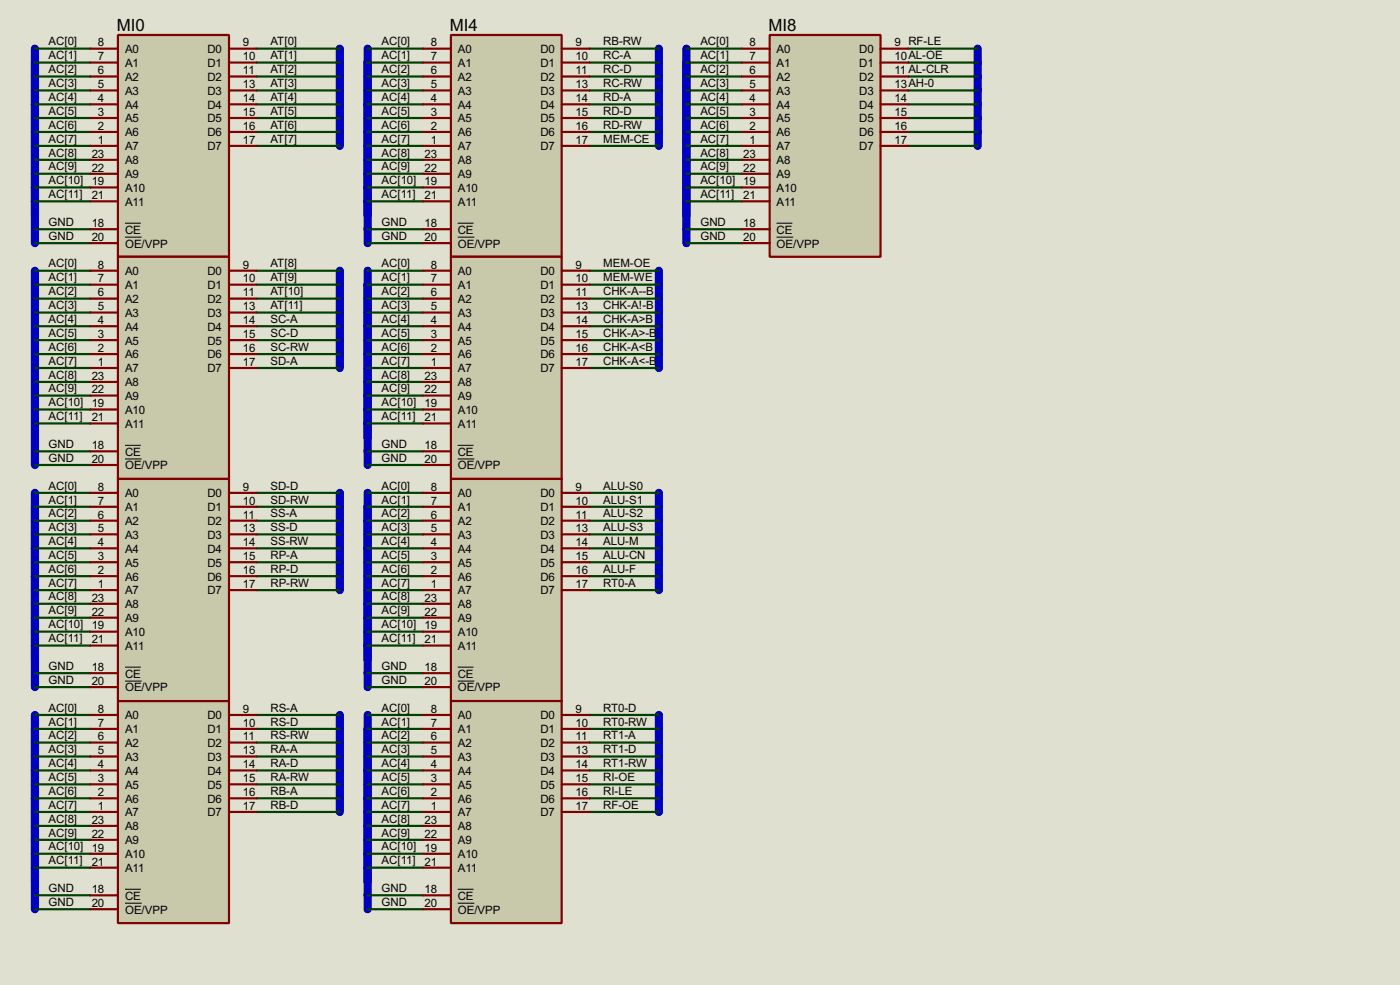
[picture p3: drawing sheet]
<svg xmlns="http://www.w3.org/2000/svg" width="256mm" height="180mm" viewBox="0 0 256 180" stroke-linecap="round" stroke-linejoin="round" font-family="sans-serif">
<defs><g id="words">
<g font-size="3.5">
<text x="21.4" y="5.6">MI0</text>
<text x="82.4" y="5.6">MI4</text>
<text x="140.8" y="5.6">MI8</text>
</g>
<g font-size="2.4">
<text x="8.9" y="8.3">AC[0]</text>
<text x="8.9" y="10.9">AC[1]</text>
<text x="18" y="8.5">8</text>
<text x="18" y="11.1">7</text>
<text x="22.9" y="9.7">A0</text>
<text x="38" y="9.7">D0</text>
<text x="44.5" y="8.5">9</text>
<text x="44.5" y="11.1">10</text>
<text x="49.6" y="8.3">AT[0]</text>
<text x="49.6" y="10.9">AT[1]</text>
<text x="69.9" y="8.3">AC[0]</text>
<text x="69.9" y="10.9">AC[1]</text>
<text x="78.9" y="8.5">8</text>
<text x="78.9" y="11.1">7</text>
<text x="83.9" y="9.7">A0</text>
<text x="99" y="9.7">D0</text>
<text x="105.5" y="8.5">9</text>
<text x="105.5" y="11.1">10</text>
<text x="110.5" y="8.3">RB-RW</text>
<text x="110.5" y="10.9">RC-A</text>
<text x="128.3" y="8.3">AC[0]</text>
<text x="128.3" y="10.9">AC[1]</text>
<text x="137.3" y="8.5">8</text>
<text x="137.3" y="11.1">7</text>
<text x="142.3" y="9.7">A0</text>
<text x="157.4" y="9.7">D0</text>
<text x="163.9" y="8.5">9 RF-LE</text>
<text x="163.9" y="11.1">10AL-OE</text>
<text x="8.9" y="13.4">AC[2]</text>
<text x="8.9" y="15.9">AC[3]</text>
<text x="18" y="13.6">6</text>
<text x="18" y="16.2">5</text>
<text x="22.9" y="12.3">A1</text>
<text x="22.9" y="14.8">A2</text>
<text x="22.9" y="17.3">A3</text>
<text x="38" y="12.3">D1</text>
<text x="38" y="14.8">D2</text>
<text x="38" y="17.3">D3</text>
<text x="44.5" y="13.6">11</text>
<text x="44.5" y="16.2">13</text>
<text x="49.6" y="13.4">AT[2]</text>
<text x="49.6" y="15.9">AT[3]</text>
<text x="69.9" y="13.4">AC[2]</text>
<text x="69.9" y="15.9">AC[3]</text>
<text x="78.9" y="13.6">6</text>
<text x="78.9" y="16.2">5</text>
<text x="83.9" y="12.3">A1</text>
<text x="83.9" y="14.8">A2</text>
<text x="83.9" y="17.3">A3</text>
<text x="99" y="12.3">D1</text>
<text x="99" y="14.8">D2</text>
<text x="99" y="17.3">D3</text>
<text x="105.5" y="13.6">11</text>
<text x="105.5" y="16.2">13</text>
<text x="110.5" y="13.4">RC-D</text>
<text x="110.5" y="15.9">RC-RW</text>
<text x="128.3" y="13.4">AC[2]</text>
<text x="128.3" y="15.9">AC[3]</text>
<text x="137.3" y="13.6">6</text>
<text x="137.3" y="16.2">5</text>
<text x="142.3" y="12.3">A1</text>
<text x="142.3" y="14.8">A2</text>
<text x="142.3" y="17.3">A3</text>
<text x="157.4" y="12.3">D1</text>
<text x="157.4" y="14.8">D2</text>
<text x="157.4" y="17.3">D3</text>
<text x="163.9" y="13.6">11AL-CLR</text>
<text x="163.9" y="16.2">13AH-0</text>
<text x="8.9" y="18.5">AC[4]</text>
<text x="8.9" y="21">AC[5]</text>
<text x="8.9" y="23.6">AC[6]</text>
<text x="18" y="18.7">4</text>
<text x="18" y="21.2">3</text>
<text x="18" y="23.8">2</text>
<text x="22.9" y="19.9">A4</text>
<text x="22.9" y="22.4">A5</text>
<text x="38" y="19.9">D4</text>
<text x="38" y="22.4">D5</text>
<text x="44.5" y="18.7">14</text>
<text x="44.5" y="21.2">15</text>
<text x="44.5" y="23.8">16</text>
<text x="49.6" y="18.5">AT[4]</text>
<text x="49.6" y="21">AT[5]</text>
<text x="49.6" y="23.6">AT[6]</text>
<text x="69.9" y="18.5">AC[4]</text>
<text x="69.9" y="21">AC[5]</text>
<text x="69.9" y="23.6">AC[6]</text>
<text x="78.9" y="18.7">4</text>
<text x="78.9" y="21.2">3</text>
<text x="78.9" y="23.8">2</text>
<text x="83.9" y="19.9">A4</text>
<text x="83.9" y="22.4">A5</text>
<text x="99" y="19.9">D4</text>
<text x="99" y="22.4">D5</text>
<text x="105.5" y="18.7">14</text>
<text x="105.5" y="21.2">15</text>
<text x="105.5" y="23.8">16</text>
<text x="110.5" y="18.5">RD-A</text>
<text x="110.5" y="21">RD-D</text>
<text x="110.5" y="23.6">RD-RW</text>
<text x="128.3" y="18.5">AC[4]</text>
<text x="128.3" y="21">AC[5]</text>
<text x="128.3" y="23.6">AC[6]</text>
<text x="137.3" y="18.7">4</text>
<text x="137.3" y="21.2">3</text>
<text x="137.3" y="23.8">2</text>
<text x="142.3" y="19.9">A4</text>
<text x="142.3" y="22.4">A5</text>
<text x="157.4" y="19.9">D4</text>
<text x="157.4" y="22.4">D5</text>
<text x="163.9" y="18.7">14</text>
<text x="163.9" y="21.2">15</text>
<text x="163.9" y="23.8">16</text>
<text x="8.9" y="26.1">AC[7]</text>
<text x="8.9" y="28.6">AC[8]</text>
<text x="16.8" y="28.9">23</text>
<text x="18" y="26.3">1</text>
<text x="22.9" y="25">A6</text>
<text x="22.9" y="27.5">A7</text>
<text x="38" y="25">D6</text>
<text x="38" y="27.5">D7</text>
<text x="44.5" y="26.3">17</text>
<text x="49.6" y="26.1">AT[7]</text>
<text x="69.9" y="26.1">AC[7]</text>
<text x="69.9" y="28.6">AC[8]</text>
<text x="77.8" y="28.9">23</text>
<text x="78.9" y="26.3">1</text>
<text x="83.9" y="25">A6</text>
<text x="83.9" y="27.5">A7</text>
<text x="99" y="25">D6</text>
<text x="99" y="27.5">D7</text>
<text x="105.5" y="26.3">17</text>
<text x="110.5" y="26.1">MEM-CE</text>
<text x="128.3" y="26.1">AC[7]</text>
<text x="128.3" y="28.6">AC[8]</text>
<text x="136.2" y="28.9">23</text>
<text x="137.3" y="26.3">1</text>
<text x="142.3" y="25">A6</text>
<text x="142.3" y="27.5">A7</text>
<text x="157.4" y="25">D6</text>
<text x="157.4" y="27.5">D7</text>
<text x="163.9" y="26.3">17</text>
<text x="8.9" y="31.2">AC[9]</text>
<text x="8.9" y="33.7">AC[10] 19</text>
<text x="16.8" y="31.4">22</text>
<text x="22.9" y="30">A8</text>
<text x="22.9" y="32.6">A9</text>
<text x="22.9" y="35.1">A10</text>
<text x="69.9" y="31.2">AC[9]</text>
<text x="69.9" y="33.7">AC[10] 19</text>
<text x="77.8" y="31.4">22</text>
<text x="83.9" y="30">A8</text>
<text x="83.9" y="32.6">A9</text>
<text x="83.9" y="35.1">A10</text>
<text x="128.3" y="31.2">AC[9]</text>
<text x="128.3" y="33.7">AC[10] 19</text>
<text x="136.2" y="31.4">22</text>
<text x="142.3" y="30">A8</text>
<text x="142.3" y="32.6">A9</text>
<text x="142.3" y="35.1">A10</text>
<text x="8.9" y="36.3">AC[11]</text>
<text x="8.9" y="41.3">GND</text>
<text x="16.8" y="36.5">21</text>
<text x="16.8" y="41.6">18</text>
<text x="22.9" y="37.7">A11</text>
<text x="69.9" y="36.3">AC[11] 21</text>
<text x="69.9" y="41.3">GND</text>
<text x="77.8" y="41.6">18</text>
<text x="83.9" y="37.7">A11</text>
<text x="128.3" y="36.3">AC[11] 21</text>
<text x="128.3" y="41.3">GND</text>
<text x="136.2" y="41.6">18</text>
<text x="142.3" y="37.7">A11</text>
<text x="8.9" y="43.9">GND</text>
<text x="16.8" y="44.1">20</text>
<text x="22.9" y="42.7">CE</text>
<text x="22.9" y="45.3">OE/VPP</text>
<text x="69.9" y="43.9">GND</text>
<text x="77.8" y="44.1">20</text>
<text x="83.9" y="42.7">CE</text>
<text x="83.9" y="45.3">OE/VPP</text>
<text x="128.3" y="43.9">GND</text>
<text x="136.2" y="44.1">20</text>
<text x="142.3" y="42.7">CE</text>
<text x="142.3" y="45.3">OE/VPP</text>
<text x="8.9" y="51.5">AC[1]</text>
<text x="8.9" y="49">AC[0]</text>
<text x="18" y="49.2">8</text>
<text x="18" y="51.7">7</text>
<text x="22.9" y="50.4">A0</text>
<text x="22.9" y="52.9">A1</text>
<text x="38" y="50.4">D0</text>
<text x="38" y="52.9">D1</text>
<text x="44.5" y="49.2">9</text>
<text x="44.5" y="51.7">10</text>
<text x="49.6" y="49">AT[8]</text>
<text x="49.6" y="51.5">AT[9]</text>
<text x="69.9" y="49">AC[0]</text>
<text x="69.9" y="51.5">AC[1]</text>
<text x="78.9" y="49.2">8</text>
<text x="78.9" y="51.7">7</text>
<text x="83.9" y="50.4">A0</text>
<text x="83.9" y="52.9">A1</text>
<text x="99" y="50.4">D0</text>
<text x="99" y="52.9">D1</text>
<text x="105.5" y="49.2">9</text>
<text x="105.5" y="51.7">10</text>
<text x="110.5" y="49">MEM-OE</text>
<text x="110.5" y="51.5">MEM-WE</text>
<text x="8.9" y="59.1">AC[4]</text>
<text x="8.9" y="56.6">AC[3]</text>
<text x="8.9" y="54">AC[2]</text>
<text x="18" y="54.3">6</text>
<text x="18" y="56.8">5</text>
<text x="18" y="59.3">4</text>
<text x="22.9" y="55.4">A2</text>
<text x="22.9" y="58">A3</text>
<text x="38" y="55.4">D2</text>
<text x="38" y="58">D3</text>
<text x="44.5" y="54.3">11</text>
<text x="44.5" y="56.8">13</text>
<text x="44.5" y="59.3">14</text>
<text x="49.6" y="54">AT[10]</text>
<text x="49.6" y="56.6">AT[11]</text>
<text x="49.6" y="59.1">SC-A</text>
<text x="69.9" y="54">AC[2]</text>
<text x="69.9" y="56.6">AC[3]</text>
<text x="69.9" y="59.1">AC[4]</text>
<text x="78.9" y="54.3">6</text>
<text x="78.9" y="56.8">5</text>
<text x="78.9" y="59.3">4</text>
<text x="83.9" y="55.4">A2</text>
<text x="83.9" y="58">A3</text>
<text x="99" y="55.4">D2</text>
<text x="99" y="58">D3</text>
<text x="105.5" y="54.3">11</text>
<text x="105.5" y="56.8">13</text>
<text x="105.5" y="59.3">14</text>
<text x="110.5" y="54">CHK-A--B</text>
<text x="110.5" y="56.6">CHK-A!-B</text>
<text x="110.5" y="59.1">CHK-A&gt;B</text>
<text x="8.9" y="64.2">AC[6]</text>
<text x="8.9" y="61.7">AC[5]</text>
<text x="18" y="61.9">3</text>
<text x="18" y="64.4">2</text>
<text x="22.9" y="60.5">A4</text>
<text x="22.9" y="63.1">A5</text>
<text x="22.9" y="65.6">A6</text>
<text x="38" y="60.5">D4</text>
<text x="38" y="63.1">D5</text>
<text x="38" y="65.6">D6</text>
<text x="44.5" y="61.9">15</text>
<text x="44.5" y="64.4">16</text>
<text x="49.6" y="61.7">SC-D</text>
<text x="49.6" y="64.2">SC-RW</text>
<text x="69.9" y="61.7">AC[5]</text>
<text x="69.9" y="64.2">AC[6]</text>
<text x="78.9" y="61.9">3</text>
<text x="78.9" y="64.4">2</text>
<text x="83.9" y="60.5">A4</text>
<text x="83.9" y="63.1">A5</text>
<text x="83.9" y="65.6">A6</text>
<text x="99" y="60.5">D4</text>
<text x="99" y="63.1">D5</text>
<text x="99" y="65.6">D6</text>
<text x="105.5" y="61.9">15</text>
<text x="105.5" y="64.4">16</text>
<text x="110.5" y="61.7">CHK-A&gt;-B</text>
<text x="110.5" y="64.2">CHK-A&lt;B</text>
<text x="8.9" y="71.8">AC[9]</text>
<text x="8.9" y="69.3">AC[8]</text>
<text x="8.9" y="66.7">AC[7]</text>
<text x="16.8" y="69.5">23</text>
<text x="16.8" y="72">22</text>
<text x="18" y="67">1</text>
<text x="22.9" y="68.1">A7</text>
<text x="22.9" y="70.7">A8</text>
<text x="38" y="68.1">D7</text>
<text x="44.5" y="67">17</text>
<text x="49.6" y="66.7">SD-A</text>
<text x="69.9" y="66.7">AC[7]</text>
<text x="69.9" y="69.3">AC[8]</text>
<text x="69.9" y="71.8">AC[9]</text>
<text x="77.8" y="69.5">23</text>
<text x="77.8" y="72">22</text>
<text x="78.9" y="67">1</text>
<text x="83.9" y="68.1">A7</text>
<text x="83.9" y="70.7">A8</text>
<text x="99" y="68.1">D7</text>
<text x="105.5" y="67">17</text>
<text x="110.5" y="66.7">CHK-A&lt;-B</text>
<text x="8.9" y="76.9">AC[11]</text>
<text x="8.9" y="74.4">AC[10] 19</text>
<text x="16.8" y="77.1">21</text>
<text x="22.9" y="73.2">A9</text>
<text x="22.9" y="75.8">A10</text>
<text x="69.9" y="74.4">AC[10] 19</text>
<text x="69.9" y="76.9">AC[11] 21</text>
<text x="83.9" y="73.2">A9</text>
<text x="83.9" y="75.8">A10</text>
<text x="8.9" y="82">GND</text>
<text x="16.8" y="82.2">18</text>
<text x="22.9" y="78.3">A11</text>
<text x="22.9" y="83.4">CE</text>
<text x="69.9" y="82">GND</text>
<text x="77.8" y="82.2">18</text>
<text x="83.9" y="78.3">A11</text>
<text x="83.9" y="83.4">CE</text>
<text x="8.9" y="84.5">GND</text>
<text x="8.9" y="89.6">AC[0]</text>
<text x="16.8" y="84.7">20</text>
<text x="18" y="89.8">8</text>
<text x="22.9" y="85.9">OE/VPP</text>
<text x="44.5" y="89.8">9</text>
<text x="49.6" y="89.6">SD-D</text>
<text x="69.9" y="84.5">GND</text>
<text x="69.9" y="89.6">AC[0]</text>
<text x="77.8" y="84.7">20</text>
<text x="78.9" y="89.8">8</text>
<text x="83.9" y="85.9">OE/VPP</text>
<text x="105.5" y="89.8">9</text>
<text x="110.5" y="89.6">ALU-S0</text>
<text x="8.9" y="92.2">AC[1]</text>
<text x="8.9" y="94.7">AC[2]</text>
<text x="18" y="92.4">7</text>
<text x="18" y="94.9">6</text>
<text x="22.9" y="91">A0</text>
<text x="22.9" y="93.6">A1</text>
<text x="38" y="91">D0</text>
<text x="38" y="93.6">D1</text>
<text x="44.5" y="92.4">10</text>
<text x="44.5" y="94.9">11</text>
<text x="49.6" y="92.2">SD-RW</text>
<text x="49.6" y="94.7">SS-A</text>
<text x="69.9" y="92.2">AC[1]</text>
<text x="69.9" y="94.7">AC[2]</text>
<text x="78.9" y="92.4">7</text>
<text x="78.9" y="94.9">6</text>
<text x="83.9" y="91">A0</text>
<text x="83.9" y="93.6">A1</text>
<text x="99" y="91">D0</text>
<text x="99" y="93.6">D1</text>
<text x="105.5" y="92.4">10</text>
<text x="105.5" y="94.9">11</text>
<text x="110.5" y="92.2">ALU-S1</text>
<text x="110.5" y="94.7">ALU-S2</text>
<text x="8.9" y="97.2">AC[3]</text>
<text x="8.9" y="99.8">AC[4]</text>
<text x="18" y="97.4">5</text>
<text x="18" y="100">4</text>
<text x="22.9" y="96.1">A2</text>
<text x="22.9" y="98.6">A3</text>
<text x="22.9" y="101.2">A4</text>
<text x="38" y="96.1">D2</text>
<text x="38" y="98.6">D3</text>
<text x="38" y="101.2">D4</text>
<text x="44.5" y="97.4">13</text>
<text x="44.5" y="100">14</text>
<text x="49.6" y="97.2">SS-D</text>
<text x="49.6" y="99.8">SS-RW</text>
<text x="69.9" y="97.2">AC[3]</text>
<text x="69.9" y="99.8">AC[4]</text>
<text x="78.9" y="97.4">5</text>
<text x="78.9" y="100">4</text>
<text x="83.9" y="96.1">A2</text>
<text x="83.9" y="98.6">A3</text>
<text x="83.9" y="101.2">A4</text>
<text x="99" y="96.1">D2</text>
<text x="99" y="98.6">D3</text>
<text x="99" y="101.2">D4</text>
<text x="105.5" y="97.4">13</text>
<text x="105.5" y="100">14</text>
<text x="110.5" y="97.2">ALU-S3</text>
<text x="110.5" y="99.8">ALU-M</text>
<text x="8.9" y="102.3">AC[5]</text>
<text x="8.9" y="104.9">AC[6]</text>
<text x="8.9" y="107.4">AC[7]</text>
<text x="18" y="102.5">3</text>
<text x="18" y="105.1">2</text>
<text x="18" y="107.6">1</text>
<text x="22.9" y="103.7">A5</text>
<text x="22.9" y="106.3">A6</text>
<text x="38" y="103.7">D5</text>
<text x="38" y="106.3">D6</text>
<text x="44.5" y="102.5">15</text>
<text x="44.5" y="105.1">16</text>
<text x="44.5" y="107.6">17</text>
<text x="49.6" y="102.3">RP-A</text>
<text x="49.6" y="104.9">RP-D</text>
<text x="49.6" y="107.4">RP-RW</text>
<text x="69.9" y="102.3">AC[5]</text>
<text x="69.9" y="104.9">AC[6]</text>
<text x="69.9" y="107.4">AC[7]</text>
<text x="78.9" y="102.5">3</text>
<text x="78.9" y="105.1">2</text>
<text x="78.9" y="107.6">1</text>
<text x="83.9" y="103.7">A5</text>
<text x="83.9" y="106.3">A6</text>
<text x="99" y="103.7">D5</text>
<text x="99" y="106.3">D6</text>
<text x="105.5" y="102.5">15</text>
<text x="105.5" y="105.1">16</text>
<text x="105.5" y="107.6">17</text>
<text x="110.5" y="102.3">ALU-CN</text>
<text x="110.5" y="104.9">ALU-F</text>
<text x="110.5" y="107.4">RT0-A</text>
<text x="8.9" y="109.9">AC[8]</text>
<text x="8.9" y="112.5">AC[9]</text>
<text x="16.8" y="110.1">23</text>
<text x="16.8" y="112.7">22</text>
<text x="22.9" y="108.8">A7</text>
<text x="22.9" y="111.3">A8</text>
<text x="22.9" y="113.9">A9</text>
<text x="38" y="108.8">D7</text>
<text x="69.9" y="109.9">AC[8]</text>
<text x="69.9" y="112.5">AC[9]</text>
<text x="77.8" y="110.1">23</text>
<text x="77.8" y="112.7">22</text>
<text x="83.9" y="108.8">A7</text>
<text x="83.9" y="111.3">A8</text>
<text x="83.9" y="113.9">A9</text>
<text x="99" y="108.8">D7</text>
<text x="8.9" y="115">AC[10] 19</text>
<text x="8.9" y="117.6">AC[11]</text>
<text x="16.8" y="117.8">21</text>
<text x="22.9" y="116.4">A10</text>
<text x="22.9" y="119">A11</text>
<text x="69.9" y="115">AC[10] 19</text>
<text x="69.9" y="117.6">AC[11] 21</text>
<text x="83.9" y="116.4">A10</text>
<text x="83.9" y="119">A11</text>
<text x="8.9" y="122.6">GND</text>
<text x="8.9" y="125.2">GND</text>
<text x="16.8" y="122.8">18</text>
<text x="16.8" y="125.4">20</text>
<text x="22.9" y="124">CE</text>
<text x="69.9" y="122.6">GND</text>
<text x="69.9" y="125.2">GND</text>
<text x="77.8" y="122.8">18</text>
<text x="77.8" y="125.4">20</text>
<text x="83.9" y="124">CE</text>
<text x="8.9" y="130.3">AC[0]</text>
<text x="18" y="130.5">8</text>
<text x="22.9" y="131.7">A0</text>
<text x="22.9" y="126.6">OE/VPP</text>
<text x="38" y="131.7">D0</text>
<text x="44.5" y="130.5">9</text>
<text x="49.6" y="130.3">RS-A</text>
<text x="69.9" y="130.3">AC[0]</text>
<text x="78.9" y="130.5">8</text>
<text x="83.9" y="126.6">OE/VPP</text>
<text x="83.9" y="131.7">A0</text>
<text x="99" y="131.7">D0</text>
<text x="105.5" y="130.5">9</text>
<text x="110.5" y="130.3">RT0-D</text>
<text x="8.9" y="132.8">AC[1]</text>
<text x="8.9" y="135.3">AC[2]</text>
<text x="8.9" y="137.9">AC[3]</text>
<text x="18" y="133">7</text>
<text x="18" y="135.5">6</text>
<text x="22.9" y="134.2">A1</text>
<text x="22.9" y="136.7">A2</text>
<text x="38" y="134.2">D1</text>
<text x="38" y="136.7">D2</text>
<text x="44.5" y="133">10</text>
<text x="44.5" y="135.5">11</text>
<text x="49.6" y="132.8">RS-D</text>
<text x="49.6" y="135.3">RS-RW</text>
<text x="49.6" y="137.9">RA-A</text>
<text x="69.9" y="132.8">AC[1]</text>
<text x="69.9" y="135.3">AC[2]</text>
<text x="69.9" y="137.9">AC[3]</text>
<text x="78.9" y="133">7</text>
<text x="78.9" y="135.5">6</text>
<text x="83.9" y="134.2">A1</text>
<text x="83.9" y="136.7">A2</text>
<text x="99" y="134.2">D1</text>
<text x="99" y="136.7">D2</text>
<text x="105.5" y="133">10</text>
<text x="105.5" y="135.5">11</text>
<text x="110.5" y="132.8">RT0-RW</text>
<text x="110.5" y="135.3">RT1-A</text>
<text x="110.5" y="137.9">RT1-D</text>
<text x="8.9" y="140.4">AC[4]</text>
<text x="8.9" y="143">AC[5]</text>
<text x="18" y="138.1">5</text>
<text x="18" y="140.6">4</text>
<text x="18" y="143.2">3</text>
<text x="22.9" y="139.3">A3</text>
<text x="22.9" y="141.8">A4</text>
<text x="38" y="139.3">D3</text>
<text x="38" y="141.8">D4</text>
<text x="44.5" y="138.1">13</text>
<text x="44.5" y="140.6">14</text>
<text x="44.5" y="143.2">15</text>
<text x="49.6" y="140.4">RA-D</text>
<text x="49.6" y="143">RA-RW</text>
<text x="69.9" y="140.4">AC[4]</text>
<text x="69.9" y="143">AC[5]</text>
<text x="78.9" y="138.1">5</text>
<text x="78.9" y="140.6">4</text>
<text x="78.9" y="143.2">3</text>
<text x="83.9" y="139.3">A3</text>
<text x="83.9" y="141.8">A4</text>
<text x="99" y="139.3">D3</text>
<text x="99" y="141.8">D4</text>
<text x="105.5" y="138.1">13</text>
<text x="105.5" y="140.6">14</text>
<text x="105.5" y="143.2">15</text>
<text x="110.5" y="140.4">RT1-RW</text>
<text x="110.5" y="143">RI-OE</text>
<text x="8.9" y="145.5">AC[6]</text>
<text x="8.9" y="148">AC[7]</text>
<text x="18" y="145.7">2</text>
<text x="18" y="148.2">1</text>
<text x="22.9" y="144.4">A5</text>
<text x="22.9" y="146.9">A6</text>
<text x="22.9" y="149.4">A7</text>
<text x="38" y="144.4">D5</text>
<text x="38" y="146.9">D6</text>
<text x="38" y="149.4">D7</text>
<text x="44.5" y="145.7">16</text>
<text x="44.5" y="148.2">17</text>
<text x="49.6" y="145.5">RB-A</text>
<text x="49.6" y="148">RB-D</text>
<text x="69.9" y="145.5">AC[6]</text>
<text x="69.9" y="148">AC[7]</text>
<text x="78.9" y="145.7">2</text>
<text x="78.9" y="148.2">1</text>
<text x="83.9" y="144.4">A5</text>
<text x="83.9" y="146.9">A6</text>
<text x="83.9" y="149.4">A7</text>
<text x="99" y="144.4">D5</text>
<text x="99" y="146.9">D6</text>
<text x="99" y="149.4">D7</text>
<text x="105.5" y="145.7">16</text>
<text x="105.5" y="148.2">17</text>
<text x="110.5" y="145.5">RI-LE</text>
<text x="110.5" y="148">RF-OE</text>
<text x="8.9" y="150.6">AC[8]</text>
<text x="8.9" y="153.1">AC[9]</text>
<text x="8.9" y="155.7">AC[10] 19</text>
<text x="16.8" y="150.8">23</text>
<text x="16.8" y="153.3">22</text>
<text x="22.9" y="152">A8</text>
<text x="22.9" y="154.5">A9</text>
<text x="69.9" y="150.6">AC[8]</text>
<text x="69.9" y="153.1">AC[9]</text>
<text x="69.9" y="155.7">AC[10] 19</text>
<text x="77.8" y="150.8">23</text>
<text x="77.8" y="153.3">22</text>
<text x="83.9" y="152">A8</text>
<text x="83.9" y="154.5">A9</text>
<text x="8.9" y="158.2">AC[11]</text>
<text x="16.8" y="158.4">21</text>
<text x="22.9" y="157.1">A10</text>
<text x="22.9" y="159.6">A11</text>
<text x="69.9" y="158.2">AC[11] 21</text>
<text x="83.9" y="157.1">A10</text>
<text x="83.9" y="159.6">A11</text>
<text x="8.9" y="163.3">GND</text>
<text x="8.9" y="165.8">GND</text>
<text x="16.8" y="163.5">18</text>
<text x="16.8" y="166">20</text>
<text x="22.9" y="164.7">CE</text>
<text x="22.9" y="167.2">OE/VPP</text>
<text x="69.9" y="163.3">GND</text>
<text x="69.9" y="165.8">GND</text>
<text x="77.8" y="163.5">18</text>
<text x="77.8" y="166">20</text>
<text x="83.9" y="164.7">CE</text>
<text x="83.9" y="167.2">OE/VPP</text>
</g>
</g></defs>
<path d="M0 0h256.5v180.3h-256.5z" fill="#e0e0d0"/>
<g fill="none" stroke="#0000c0" stroke-width="1.5">
<path d="M6.4 8.9v35.6M62.3 8.9v17.8M67.4 8.9v35.6M120.7 8.9v17.8M125.8 8.9v35.6M179.1 8.9v17.8M6.4 49.6v35.5M62.3 49.6v17.8M67.4 49.6v35.5M120.7 49.6v17.8M6.4 90.2v35.6M62.3 90.2v17.8"/>
<path d="M67.4 90.2v35.6M120.7 90.2v17.8M6.4 130.9v35.5M62.3 130.9v17.7M67.4 130.9v35.5M120.7 130.9v17.7"/>
</g>
<g fill="#004000">
<circle cx="6.4" cy="11.5" r=".2"/>
<circle cx="6.4" cy="19.1" r=".2"/>
<circle cx="6.4" cy="24.2" r=".2"/>
<circle cx="6.4" cy="31.8" r=".2"/>
<circle cx="6.4" cy="34.3" r=".2"/>
<circle cx="6.4" cy="36.9" r=".2"/>
</g>
<g fill="none" stroke="#004000" stroke-width=".4">
<path d="M6.4 8.9h10.2M6.4 11.5h10.2M6.4 14h10.2M6.4 16.6h10.2M6.4 19.1h10.2M47 8.9h15.3M47 11.5h15.3M47 14h15.3M47 16.6h15.3M47 19.1h15.3M6.4 21.6h10.2M6.4 24.2h10.2"/>
<path d="M6.4 26.7h10.2M6.4 29.3h10.2M6.4 31.8h10.2M6.4 34.3h10.2M6.4 36.9h10.2M47 21.6h15.3M47 24.2h15.3M47 26.7h15.3M6.4 42h10.2M6.4 44.5h10.2M6.4 49.6h10.2M6.4 52.1h10.2"/>
<path d="M6.4 54.7h10.2M6.4 57.2h10.2M6.4 59.7h10.2M47 49.6h15.3M47 52.1h15.3M47 54.7h15.3M47 57.2h15.3M47 59.7h15.3M6.4 62.3h10.2M6.4 64.8h10.2M6.4 67.4h10.2M6.4 77.5h10.2"/>
<path d="M6.4 75h10.2M6.4 72.4h10.2M6.4 69.9h10.2M47 62.3h15.3M47 64.8h15.3M47 67.4h15.3M6.4 82.6h10.2M6.4 85.1h10.2"/>
</g>
<g fill="#004000">
<circle cx="6.4" cy="133.4" r=".2"/>
<circle cx="6.4" cy="141" r=".2"/>
<circle cx="6.4" cy="146.1" r=".2"/>
<circle cx="6.4" cy="153.7" r=".2"/>
<circle cx="6.4" cy="156.3" r=".2"/>
<circle cx="6.4" cy="158.8" r=".2"/>
</g>
<g fill="none" stroke="#004000" stroke-width=".4">
<path d="M6.4 130.9h10.2M6.4 133.4h10.2M6.4 135.9h10.2M6.4 138.5h10.2M47 130.9h15.3M47 133.4h15.3M47 135.9h15.3M47 138.5h15.3M6.4 141h10.2M6.4 143.6h10.2M6.4 146.1h10.2M6.4 148.6h10.2"/>
<path d="M6.4 151.2h10.2M6.4 153.7h10.2M6.4 156.3h10.2M6.4 158.8h10.2M47 141h15.3M47 143.6h15.3M47 146.1h15.3M47 148.6h15.3M6.4 163.9h10.2M6.4 166.4h10.2"/>
</g>
<g fill="#004000">
<circle cx="6.4" cy="92.8" r=".2"/>
<circle cx="6.4" cy="100.4" r=".2"/>
<circle cx="6.4" cy="105.5" r=".2"/>
<circle cx="6.4" cy="113.1" r=".2"/>
<circle cx="6.4" cy="115.6" r=".2"/>
<circle cx="6.4" cy="118.2" r=".2"/>
</g>
<g fill="none" stroke="#004000" stroke-width=".4">
<path d="M6.4 90.2h10.2M6.4 92.8h10.2M6.4 95.3h10.2M6.4 97.8h10.2M47 90.2h15.3M47 92.8h15.3M47 95.3h15.3M47 97.8h15.3M6.4 100.4h10.2M6.4 102.9h10.2M6.4 105.5h10.2M6.4 108h10.2"/>
<path d="M6.4 110.5h10.2M6.4 113.1h10.2M6.4 115.6h10.2M6.4 118.2h10.2M47 100.4h15.3M47 102.9h15.3M47 105.5h15.3M47 108h15.3M6.4 123.2h10.2M6.4 125.8h10.2"/>
</g>
<g fill="#004000">
<circle cx="67.4" cy="11.5" r=".2"/>
<circle cx="67.4" cy="19.1" r=".2"/>
<circle cx="67.4" cy="24.2" r=".2"/>
<circle cx="67.4" cy="31.8" r=".2"/>
<circle cx="67.4" cy="34.3" r=".2"/>
<circle cx="67.4" cy="36.9" r=".2"/>
</g>
<g fill="none" stroke="#004000" stroke-width=".4">
<path d="M67.4 8.9h10.1M67.4 11.5h10.1M67.4 14h10.1M67.4 16.6h10.1M67.4 19.1h10.1M108 8.9h12.7M108 11.5h12.7M108 14h12.7M108 16.6h12.7M108 19.1h12.7M67.4 21.6h10.1M67.4 24.2h10.1"/>
<path d="M67.4 26.7h10.1M67.4 29.3h10.1M67.4 31.8h10.1M67.4 34.3h10.1M67.4 36.9h10.1M108 21.6h12.7M108 24.2h12.7M108 26.7h12.7M67.4 42h10.1M67.4 44.5h10.1"/>
</g>
<g fill="#004000">
<circle cx="67.4" cy="52.1" r=".2"/>
<circle cx="67.4" cy="59.7" r=".2"/>
<circle cx="67.4" cy="64.8" r=".2"/>
<circle cx="67.4" cy="72.4" r=".2"/>
<circle cx="67.4" cy="75" r=".2"/>
<circle cx="67.4" cy="77.5" r=".2"/>
</g>
<g fill="none" stroke="#004000" stroke-width=".4">
<path d="M67.4 49.6h10.1M67.4 52.1h10.1M67.4 54.7h10.1M67.4 57.2h10.1M67.4 59.7h10.1M108 49.6h12.7M108 52.1h12.7M108 54.7h12.7M108 57.2h12.7M108 59.7h12.7M67.4 62.3h10.1M67.4 64.8h10.1"/>
<path d="M67.4 67.4h10.1M67.4 69.9h10.1M67.4 72.4h10.1M67.4 75h10.1M67.4 77.5h10.1M108 62.3h12.7M108 64.8h12.7M108 67.4h12.7M67.4 82.6h10.1M67.4 85.1h10.1"/>
</g>
<g fill="#004000">
<circle cx="67.4" cy="92.8" r=".2"/>
<circle cx="67.4" cy="100.4" r=".2"/>
<circle cx="67.4" cy="105.5" r=".2"/>
<circle cx="67.4" cy="113.1" r=".2"/>
<circle cx="67.4" cy="115.6" r=".2"/>
<circle cx="67.4" cy="118.2" r=".2"/>
</g>
<g fill="none" stroke="#004000" stroke-width=".4">
<path d="M67.4 90.2h10.1M67.4 92.8h10.1M67.4 95.3h10.1M67.4 97.8h10.1M108 90.2h12.7M108 92.8h12.7M108 95.3h12.7M108 97.8h12.7M67.4 100.4h10.1M67.4 102.9h10.1M67.4 105.5h10.1M67.4 108h10.1"/>
<path d="M67.4 110.5h10.1M67.4 113.1h10.1M67.4 115.6h10.1M67.4 118.2h10.1M108 100.4h12.7M108 102.9h12.7M108 105.5h12.7M108 108h12.7M67.4 123.2h10.1M67.4 125.8h10.1"/>
</g>
<g fill="#004000">
<circle cx="67.4" cy="133.4" r=".2"/>
<circle cx="67.4" cy="141" r=".2"/>
<circle cx="67.4" cy="146.1" r=".2"/>
<circle cx="67.4" cy="153.7" r=".2"/>
<circle cx="67.4" cy="156.3" r=".2"/>
<circle cx="67.4" cy="158.8" r=".2"/>
</g>
<g fill="none" stroke="#004000" stroke-width=".4">
<path d="M67.4 130.9h10.1M67.4 133.4h10.1M67.4 135.9h10.1M67.4 138.5h10.1M108 130.9h12.7M108 133.4h12.7M108 135.9h12.7M108 138.5h12.7M67.4 141h10.1M67.4 143.6h10.1M67.4 146.1h10.1M67.4 148.6h10.1"/>
<path d="M67.4 151.2h10.1M67.4 153.7h10.1M67.4 156.3h10.1M67.4 158.8h10.1M108 141h12.7M108 143.6h12.7M108 146.1h12.7M108 148.6h12.7M67.4 163.9h10.1M67.4 166.4h10.1"/>
</g>
<g fill="#004000">
<circle cx="125.8" cy="11.5" r=".2"/>
<circle cx="125.8" cy="19.1" r=".2"/>
<circle cx="125.8" cy="24.2" r=".2"/>
<circle cx="125.8" cy="31.8" r=".2"/>
<circle cx="125.8" cy="34.3" r=".2"/>
<circle cx="125.8" cy="36.9" r=".2"/>
</g>
<g fill="none" stroke="#004000" stroke-width=".4">
<path d="M125.8 8.9h10.1M125.8 11.5h10.1M125.8 14h10.1M125.8 16.6h10.1M125.8 19.1h10.1M166.4 8.9h12.7M166.4 11.5h12.7M166.4 14h12.7M166.4 16.6h12.7M166.4 19.1h12.7M125.8 21.6h10.1M125.8 24.2h10.1"/>
<path d="M125.8 26.7h10.1M125.8 29.3h10.1M125.8 31.8h10.1M125.8 34.3h10.1M125.8 36.9h10.1M166.4 21.6h12.7M166.4 24.2h12.7M166.4 26.7h12.7M125.8 42h10.1M125.8 44.5h10.1"/>
</g>
<path d="M21.6 6.4h20.4v40.6h-20.4z" fill="#c8c8aa" stroke="#800000" stroke-width=".4"/>
<g fill="none" stroke="#800000" stroke-width=".4">
<path d="M16.6 8.9h5M16.6 11.5h5M16.6 14h5M16.6 16.6h5M16.6 19.1h5M42 8.9h5M42 11.5h5M42 14h5M42 16.6h5M42 19.1h5M16.6 21.6h5M16.6 24.2h5"/>
<path d="M16.6 26.7h5M16.6 29.3h5M16.6 31.8h5M16.6 34.3h5M16.6 36.9h5M42 21.6h5M42 24.2h5M42 26.7h5M16.6 42h5M16.6 44.5h5"/>
</g>
<path d="M22.9 40.9h2.9M22.9 43.4h3.1" fill="none" stroke="#000" stroke-width=".18"/>
<path d="M21.6 47h20.4v40.7h-20.4z" fill="#c8c8aa" stroke="#800000" stroke-width=".4"/>
<g fill="none" stroke="#800000" stroke-width=".4">
<path d="M16.6 49.6h5M16.6 52.1h5M16.6 54.7h5M16.6 57.2h5M16.6 59.7h5M42 49.6h5M42 52.1h5M42 54.7h5M42 57.2h5M42 59.7h5M16.6 62.3h5M16.6 64.8h5"/>
<path d="M16.6 67.4h5M16.6 69.9h5M16.6 72.4h5M16.6 75h5M16.6 77.5h5M42 62.3h5M42 64.8h5M42 67.4h5M16.6 82.6h5M16.6 85.1h5"/>
</g>
<path d="M22.9 81.5h2.9M22.9 84h3.1" fill="none" stroke="#000" stroke-width=".18"/>
<path d="M21.6 128.3h20.4v40.7h-20.4z" fill="#c8c8aa" stroke="#800000" stroke-width=".4"/>
<g fill="none" stroke="#800000" stroke-width=".4">
<path d="M16.6 130.9h5M16.6 133.4h5M16.6 135.9h5M16.6 138.5h5M42 130.9h5M42 133.4h5M42 135.9h5M42 138.5h5M16.6 141h5M16.6 143.6h5M16.6 146.1h5M16.6 148.6h5"/>
<path d="M16.6 151.2h5M16.6 153.7h5M16.6 156.3h5M16.6 158.8h5M42 141h5M42 143.6h5M42 146.1h5M42 148.6h5M16.6 163.9h5M16.6 166.4h5"/>
</g>
<path d="M22.9 162.8h2.9M22.9 165.3h3.1" fill="none" stroke="#000" stroke-width=".18"/>
<path d="M21.6 87.7h20.4v40.6h-20.4z" fill="#c8c8aa" stroke="#800000" stroke-width=".4"/>
<g fill="none" stroke="#800000" stroke-width=".4">
<path d="M16.6 90.2h5M16.6 92.8h5M16.6 95.3h5M16.6 97.8h5M42 90.2h5M42 92.8h5M42 95.3h5M42 97.8h5M16.6 100.4h5M16.6 102.9h5M16.6 105.5h5M16.6 108h5"/>
<path d="M16.6 110.5h5M16.6 113.1h5M16.6 115.6h5M16.6 118.2h5M42 100.4h5M42 102.9h5M42 105.5h5M42 108h5M16.6 123.2h5M16.6 125.8h5"/>
</g>
<path d="M22.9 122.1h2.9M22.9 124.7h3.1" fill="none" stroke="#000" stroke-width=".18"/>
<path d="M82.6 6.4h20.3v40.6h-20.3z" fill="#c8c8aa" stroke="#800000" stroke-width=".4"/>
<g fill="none" stroke="#800000" stroke-width=".4">
<path d="M77.5 8.9h5.1M77.5 11.5h5.1M77.5 14h5.1M77.5 16.6h5.1M77.5 19.1h5.1M102.9 8.9h5.1M102.9 11.5h5.1M102.9 14h5.1M102.9 16.6h5.1M102.9 19.1h5.1M77.5 21.6h5.1M77.5 24.2h5.1"/>
<path d="M77.5 26.7h5.1M77.5 29.3h5.1M77.5 31.8h5.1M77.5 34.3h5.1M77.5 36.9h5.1M102.9 21.6h5.1M102.9 24.2h5.1M102.9 26.7h5.1M77.5 42h5.1M77.5 44.5h5.1"/>
</g>
<path d="M83.9 40.9h2.9M83.9 43.4h3" fill="none" stroke="#000" stroke-width=".18"/>
<path d="M82.6 47h20.3v40.7h-20.3z" fill="#c8c8aa" stroke="#800000" stroke-width=".4"/>
<g fill="none" stroke="#800000" stroke-width=".4">
<path d="M77.5 49.6h5.1M77.5 52.1h5.1M77.5 54.7h5.1M77.5 57.2h5.1M77.5 59.7h5.1M102.9 49.6h5.1M102.9 52.1h5.1M102.9 54.7h5.1M102.9 57.2h5.1M102.9 59.7h5.1M77.5 62.3h5.1M77.5 64.8h5.1"/>
<path d="M77.5 67.4h5.1M77.5 69.9h5.1M77.5 72.4h5.1M77.5 75h5.1M77.5 77.5h5.1M102.9 62.3h5.1M102.9 64.8h5.1M102.9 67.4h5.1M77.5 82.6h5.1M77.5 85.1h5.1"/>
</g>
<path d="M83.9 81.5h2.9M83.9 84h3" fill="none" stroke="#000" stroke-width=".18"/>
<path d="M82.6 87.7h20.3v40.6h-20.3z" fill="#c8c8aa" stroke="#800000" stroke-width=".4"/>
<g fill="none" stroke="#800000" stroke-width=".4">
<path d="M77.5 90.2h5.1M77.5 92.8h5.1M77.5 95.3h5.1M77.5 97.8h5.1M102.9 90.2h5.1M102.9 92.8h5.1M102.9 95.3h5.1M102.9 97.8h5.1M77.5 100.4h5.1M77.5 102.9h5.1M77.5 105.5h5.1M77.5 108h5.1"/>
<path d="M77.5 110.5h5.1M77.5 113.1h5.1M77.5 115.6h5.1M77.5 118.2h5.1M102.9 100.4h5.1M102.9 102.9h5.1M102.9 105.5h5.1M102.9 108h5.1M77.5 123.2h5.1M77.5 125.8h5.1"/>
</g>
<path d="M83.9 122.1h2.9M83.9 124.7h3" fill="none" stroke="#000" stroke-width=".18"/>
<path d="M82.6 128.3h20.3v40.7h-20.3z" fill="#c8c8aa" stroke="#800000" stroke-width=".4"/>
<g fill="none" stroke="#800000" stroke-width=".4">
<path d="M77.5 130.9h5.1M77.5 133.4h5.1M77.5 135.9h5.1M77.5 138.5h5.1M102.9 130.9h5.1M102.9 133.4h5.1M102.9 135.9h5.1M102.9 138.5h5.1M77.5 141h5.1M77.5 143.6h5.1M77.5 146.1h5.1M77.5 148.6h5.1"/>
<path d="M77.5 151.2h5.1M77.5 153.7h5.1M77.5 156.3h5.1M77.5 158.8h5.1M102.9 141h5.1M102.9 143.6h5.1M102.9 146.1h5.1M102.9 148.6h5.1M77.5 163.9h5.1M77.5 166.4h5.1"/>
</g>
<path d="M83.9 162.8h2.9M83.9 165.3h3" fill="none" stroke="#000" stroke-width=".18"/>
<path d="M141 6.4h20.3v40.6h-20.3z" fill="#c8c8aa" stroke="#800000" stroke-width=".4"/>
<g fill="none" stroke="#800000" stroke-width=".4">
<path d="M135.9 8.9h5.1M135.9 11.5h5.1M135.9 14h5.1M135.9 16.6h5.1M135.9 19.1h5.1M161.3 8.9h5.1M161.3 11.5h5.1M161.3 14h5.1M161.3 16.6h5.1M161.3 19.1h5.1M135.9 21.6h5.1M135.9 24.2h5.1"/>
<path d="M135.9 26.7h5.1M135.9 29.3h5.1M135.9 31.8h5.1M135.9 34.3h5.1M135.9 36.9h5.1M161.3 21.6h5.1M161.3 24.2h5.1M161.3 26.7h5.1M135.9 42h5.1M135.9 44.5h5.1"/>
</g>
<path d="M142.3 40.9h2.9M142.3 43.4h3" fill="none" stroke="#000" stroke-width=".18"/>
<use href="#words"/>
</svg>
